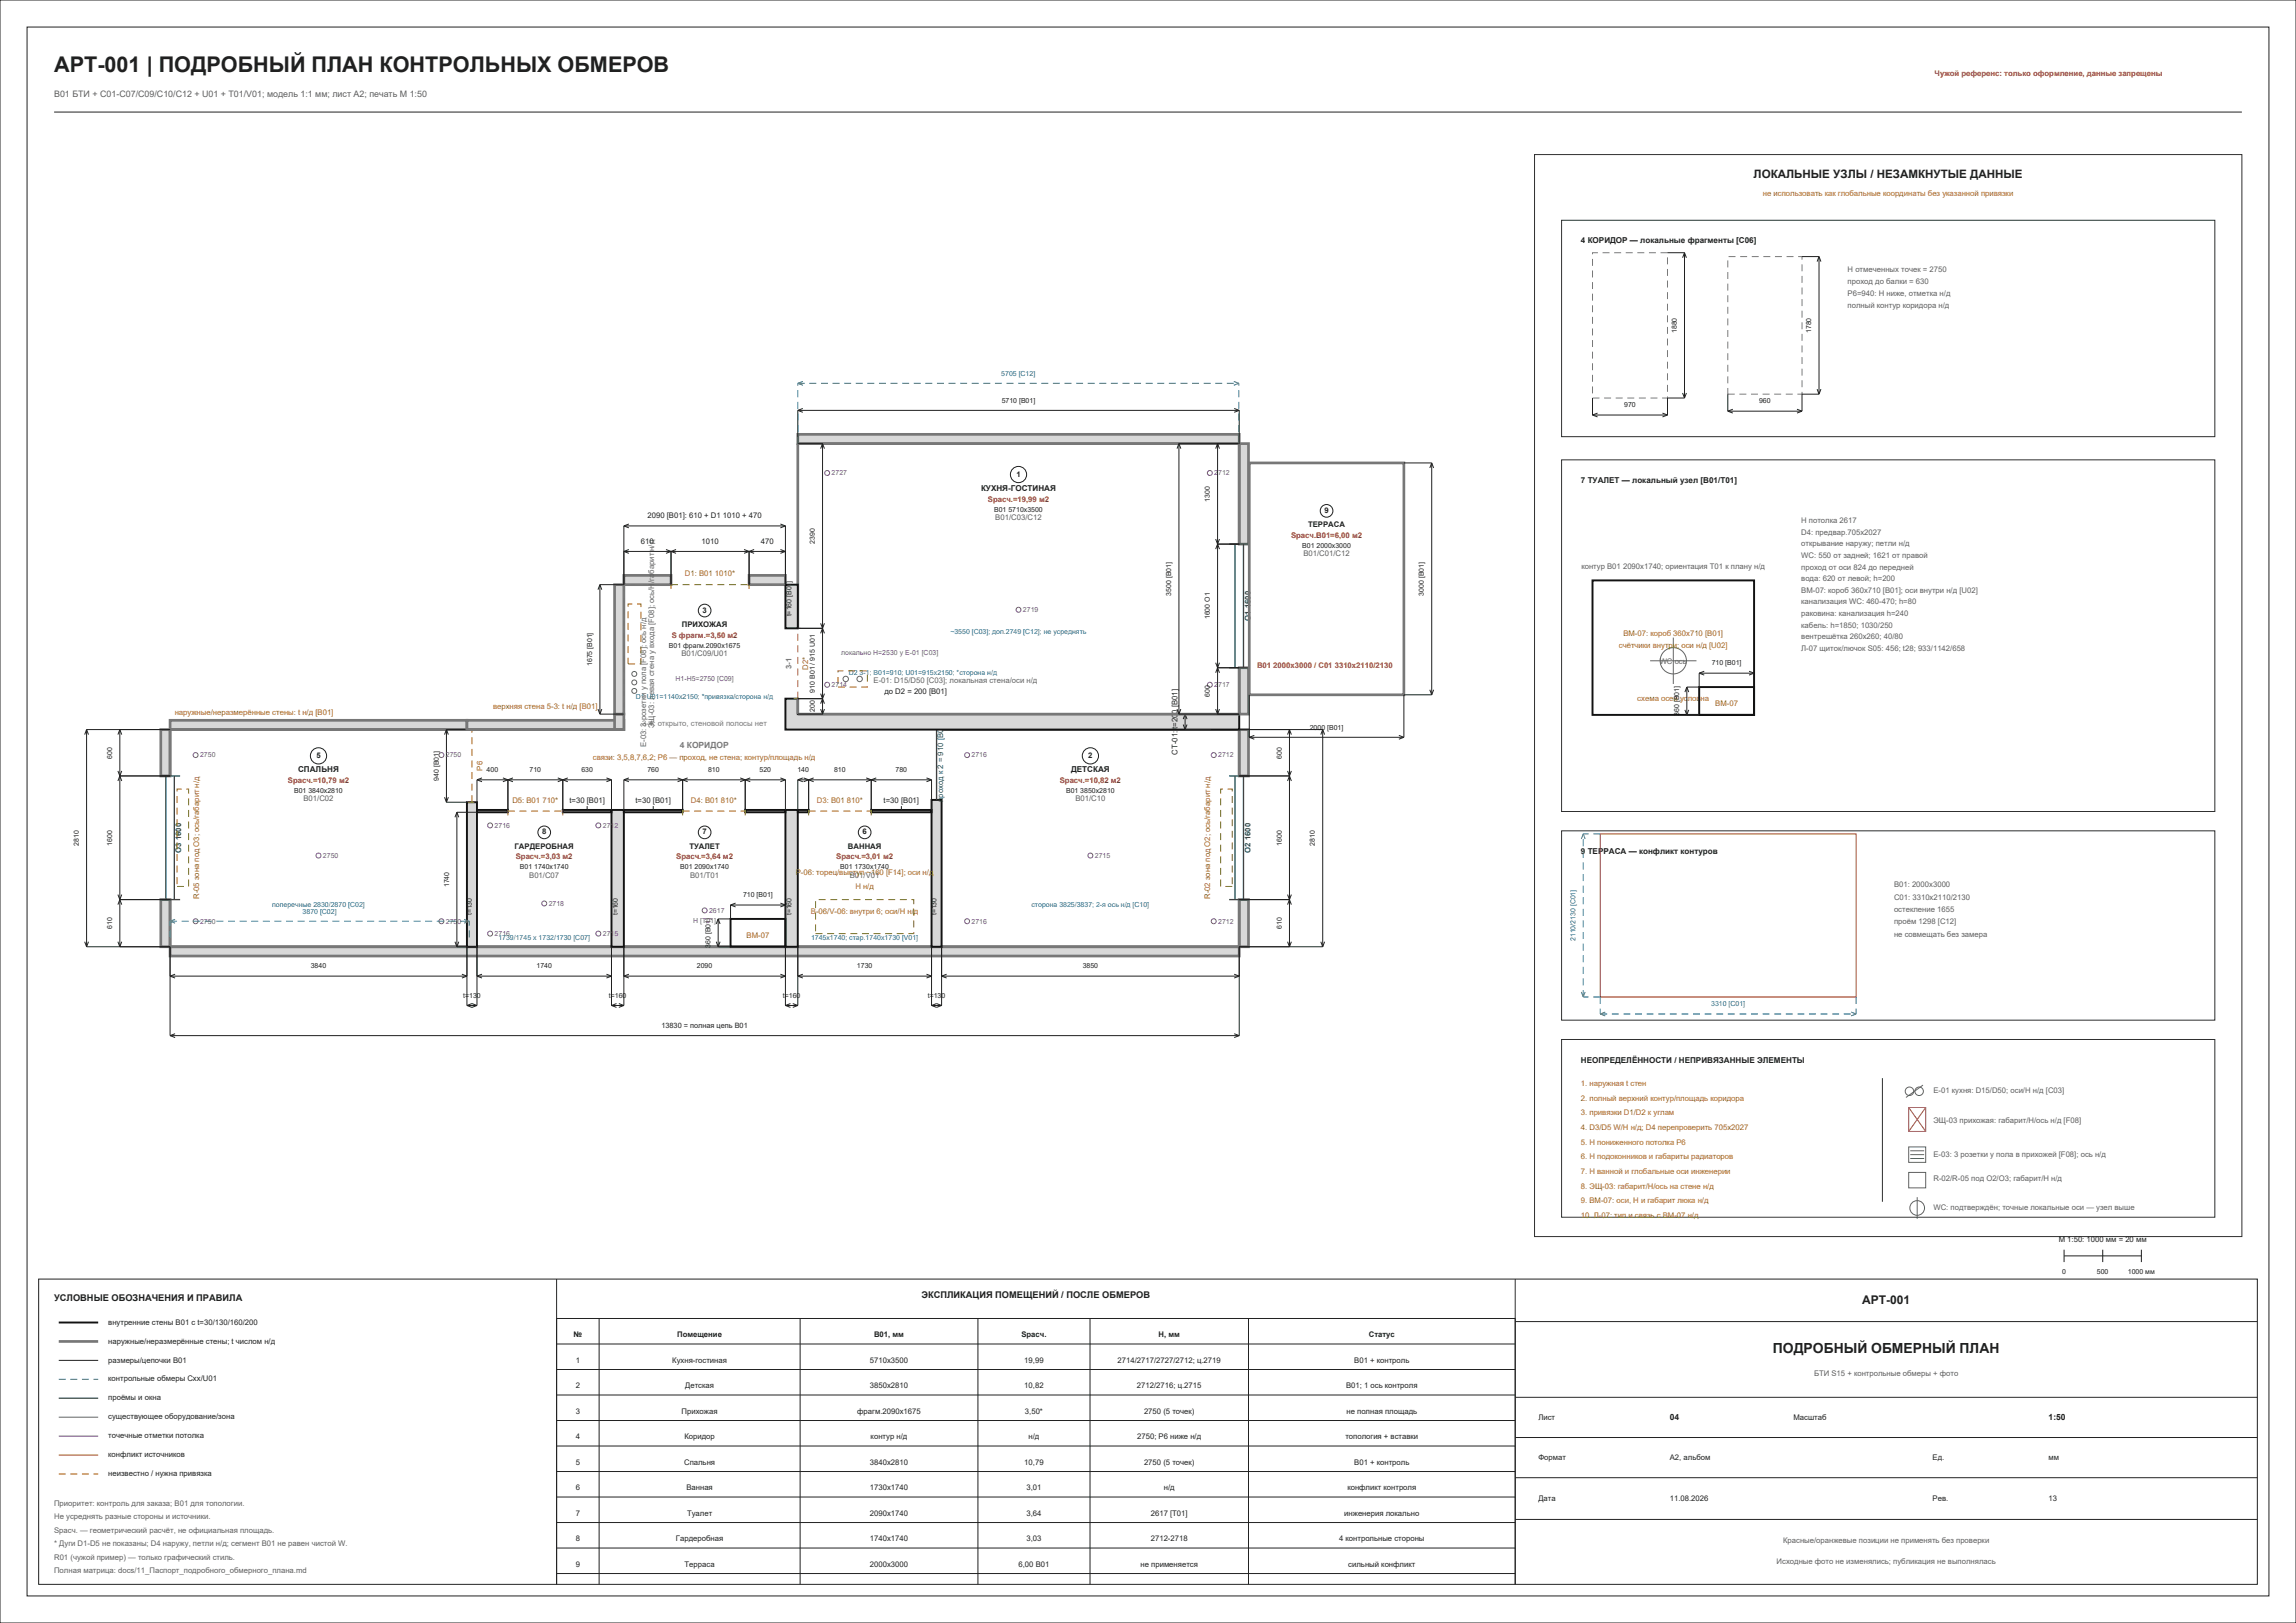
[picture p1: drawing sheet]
<svg xmlns="http://www.w3.org/2000/svg" width="594mm" height="420mm" viewBox="0 0 594 420" stroke-linecap="round" stroke-linejoin="round" font-family="sans-serif">
<defs><g id="words">
<text font-size="5.6" fill="#202020" x="14" y="18.6">APT-001 | ПОДРОБНЫЙ ПЛАН КОНТРОЛЬНЫХ ОБМЕРОВ</text>
<text font-size="3.6" fill="#202020" x="458.7" y="350">ПОДРОБНЫЙ ОБМЕРНЫЙ ПЛАН</text>
<text font-size="3.1" fill="#202020" x="481.8" y="337.4">APT-001</text>
<text font-size="3" fill="#202020" x="453.7" y="46">ЛОКАЛЬНЫЕ УЗЛЫ / НЕЗАМКНУТЫЕ ДАННЫЕ</text>
<g font-size="2.4" fill="#202020">
<text x="238.4" y="336">ЭКСПЛИКАЦИЯ ПОМЕЩЕНИЙ / ПОСЛЕ ОБМЕРОВ</text>
<text x="14" y="336.8">УСЛОВНЫЕ ОБОЗНАЧЕНИЯ И ПРАВИЛА</text>
</g>
<text font-size="2.3" fill="#5e5e5e" x="14" y="25">B01 БТИ + C01-C07/C09/C10/C12 + U01 + T01/V01; модель 1:1 мм; лист A2; печать М 1:50</text>
<text font-size="2.2" fill="#7a7a7a" x="175.9" y="193.6">4 КОРИДОР</text>
<g font-size="2.2" fill="#202020">
<text x="432" y="367.4">04</text>
<text x="530" y="367.4">1:50</text>
</g>
<g font-size="2.1" fill="#202020">
<text x="409" y="63">4 КОРИДОР — локальные фрагменты [C06]</text>
<text x="409" y="125">7 ТУАЛЕТ — локальный узел [B01/T01]</text>
<text x="253.8" y="127">КУХНЯ-ГОСТИНАЯ</text>
<text x="77.1" y="199.8">СПАЛЬНЯ</text>
<text x="277.1" y="199.8">ДЕТСКАЯ</text>
<text x="409" y="221">9 ТЕРРАСА — конфликт контуров</text>
<text x="409" y="275">НЕОПРЕДЕЛЁННОСТИ / НЕПРИВЯЗАННЫЕ ЭЛЕМЕНТЫ</text>
</g>
<g font-size="2" fill="#bf1e2e">
<text x="500.5" y="19.6">Чужой референс: только оформление, данные запрещены</text>
<text x="325.2" y="172.8">B01 2000x3000 / C01 3310x2110/2130</text>
</g>
<g font-size="2" fill="#aa6800">
<text x="456.1" y="50.6">не использовать как глобальные координаты без указанной привязки</text>
<text x="177.2" y="149.1">D1: B01 1010*</text>
<text x="418.8" y="167.6">счётчики внутри; оси н/д [U02]</text>
<text x="420" y="164.6">ВМ-07: короб 360x710 [B01]</text>
<text x="209.1" y="173.4" transform="rotate(-90 209.1 173.4)">D2*</text>
<text x="45.2" y="185">наружные/неразмерённые стены: t н/д [B01]</text>
<text x="127.6" y="183.6">верхняя стена 5-3: t н/д [B01]</text>
<text x="423.6" y="181.4">схема осей условна</text>
<text x="443.8" y="182.7">ВМ-07</text>
<text x="153.4" y="196.8">связи: 3,5,8,7,6,2; P6 — проход, не стена; контур/площадь н/д</text>
<text x="124.8" y="199.4" transform="rotate(-90 124.8 199.4)">P6</text>
<text x="132.6" y="207.7">D5: B01 710*</text>
<text x="178.8" y="207.7">D4: B01 810*</text>
<text x="211.4" y="207.7">D3: B01 810*</text>
<text x="205.9" y="226.4">P-06: торец/выступ ~160 [F14]; оси н/д</text>
<text x="51.5" y="232.7" transform="rotate(-90 51.5 232.7)">R-05 зона под O3; ось/габарит н/д</text>
<text x="221.3" y="230">H н/д</text>
<text x="313.1" y="232.7" transform="rotate(-90 313.1 232.7)">R-02 зона под O2; ось/габарит н/д</text>
<text x="209.8" y="236.4">B-06/V-06: внутри 6; оси/H н/д</text>
<text x="193.2" y="242.7">ВМ-07</text>
<text x="409" y="281">1. наружная t стен</text>
<text x="409" y="284.8">2. полный верхний контур/площадь коридора</text>
<text x="409" y="288.6">3. привязки D1/D2 к углам</text>
<text x="409" y="292.4">4. D3/D5 W/H н/д; D4 перепроверить 705x2027</text>
<text x="409" y="296.2">5. H пониженного потолка P6</text>
<text x="409" y="300">6. H подоконников и габариты радиаторов</text>
<text x="409" y="303.8">7. H ванной и глобальные оси инженерии</text>
<text x="409" y="307.6">8. ЭЩ-03: габарит/H/ось на стене н/д</text>
<text x="409" y="311.4">9. ВМ-07: оси, H и габарит люка н/д</text>
<text x="409" y="315.2">10. Л-07: тип и связь с ВМ-07 н/д</text>
</g>
<g font-size="2" fill="#5e5e5e">
<text x="478" y="70.4">H отмеченных точек = 2750</text>
<text x="478" y="73.5">проход до балки = 630</text>
<text x="478" y="76.6">P6=940: H ниже, отметка н/д</text>
<text x="478" y="79.7">полный контур коридора н/д</text>
<text x="257.5" y="134.6">B01/C03/C12</text>
<text x="466" y="135.4">H потолка 2617</text>
<text x="337.2" y="144">B01/C01/C12</text>
<text x="466" y="138.4">D4: предвар.705x2027</text>
<text x="466" y="141.4">открывание наружу; петли н/д</text>
<text x="409.1" y="147.2">контур B01 2090x1740; ориентация T01 к плану н/д</text>
<text x="466" y="144.4">WC: 550 от задней; 1621 от правой</text>
<text x="466" y="147.4">проход от оси 824 до передней</text>
<text x="466" y="150.4">вода: 620 от левой; h=200</text>
<text x="466" y="153.4">ВМ-07: короб 360x710 [B01]; оси внутри н/д [U02]</text>
<text x="466" y="156.4">канализация WC: 460-470; h=80</text>
<text x="466" y="159.4">раковина: канализация h=240</text>
<text x="466" y="162.4">кабель: h=1850; 1030/250</text>
<text x="466" y="165.4">вентрешётка 260x260; 40/80</text>
<text x="176.3" y="169.8">B01/C09/U01</text>
<text x="466" y="168.4">Л-07 щиток/лючок S05: 456; t28; 933/1142/658</text>
<text x="78.5" y="207.4">B01/C02</text>
<text x="278.2" y="207.4">B01/C10</text>
<text x="136.9" y="227.2">B01/C07</text>
<text x="178.5" y="227.2">B01/T01</text>
<text x="219.9" y="227.2">B01/V01</text>
<text x="490" y="229.6">B01: 2000x3000</text>
<text x="490" y="232.8">C01: 3310x2110/2130</text>
<text x="490" y="236">остекление 1655</text>
<text x="490" y="239.2">проём 1298 [C12]</text>
<text x="490" y="242.4">не совмещать без замера</text>
<text x="500.2" y="282.9">E-01 кухня: D15/D50; оси/H н/д [C03]</text>
<text x="500.2" y="290.6">ЭЩ-03 прихожая: габарит/H/ось н/д [F08]</text>
<text x="500.2" y="299.4">E-03: 3 розетки у пола в прихожей [F08]; ось н/д</text>
<text x="500.2" y="305.5">R-02/R-05 под O2/O3; габарит/H н/д</text>
<text x="500.2" y="313.1">WC: подтверждён; точные локальные оси — узел выше</text>
<text x="469.3" y="356">БТИ S15 + контрольные обмеры + фото</text>
<text x="14" y="389.6">Приоритет: контроль для заказа; B01 для топологии.</text>
<text x="14" y="393.1">Не усреднять разные стороны и источники.</text>
<text x="14" y="396.6">Sрасч. — геометрический расчёт, не официальная площадь.</text>
<text x="14" y="400.1">* Дуги D1-D5 не показаны; D4 наружу, петли н/д; сегмент B01 не равен чистой W.</text>
<text x="461.3" y="399.4">Красные/оранжевые позиции не применять без проверки</text>
<text x="14" y="403.6">R01 (чужой пример) — только графический стиль.</text>
<text x="14" y="407.1">Полная матрица: docs/11_Паспорт_подробного_обмерного_плана.md</text>
<text x="459.6" y="404.8">Исходные фото не изменялись; публикация не выполнялась</text>
</g>
<g font-size="2" fill="#202020">
<text x="262.9" y="123.4">1</text>
<text x="167.5" y="134.1">2090 [B01]: 610 + D1 1010 + 470</text>
<text x="338.4" y="136.4">ТЕРРАСА</text>
<text x="342.6" y="132.7">9</text>
<text x="165.8" y="140.7">610</text>
<text x="181.5" y="140.7">1010</text>
<text x="196.8" y="140.7">470</text>
<text x="181.7" y="158.5">3</text>
<text x="176.4" y="162.2">ПРИХОЖАЯ</text>
<text x="228.8" y="179.6">до D2 = 200 [B01]</text>
<text x="81.8" y="196.2">5</text>
<text x="281.5" y="196.2">2</text>
<text x="304.6" y="195.3" transform="rotate(-90 304.6 195.3)">СТ-01: t=200 [B01]</text>
<text x="147.3" y="207.8">t=30 [B01]</text>
<text x="164.4" y="207.8">t=30 [B01]</text>
<text x="228.6" y="207.8">t=30 [B01]</text>
<text x="140.2" y="215.9">8</text>
<text x="181.7" y="215.9">7</text>
<text x="223.1" y="215.9">6</text>
<text x="133.1" y="219.6">ГАРДЕРОБНАЯ</text>
<text x="178.4" y="219.6">ТУАЛЕТ</text>
<text x="219.4" y="219.6">ВАННАЯ</text>
<text x="532.6" y="321.4">М 1:50: 1000 мм = 20 мм</text>
<text x="28" y="342.8">внутренние стены B01 с t=30/130/160/200</text>
<text x="28" y="347.7">наружные/неразмерённые стены; t числом н/д</text>
<text x="148.4" y="346.1">№</text>
<text x="175.2" y="346.1">Помещение</text>
<text x="226.1" y="346.1">B01, мм</text>
<text x="264.3" y="346.1">Sрасч.</text>
<text x="299.7" y="346.1">H, мм</text>
<text x="354.1" y="346.1">Статус</text>
<text x="28" y="352.6">размеры/цепочки B01</text>
<text x="148.9" y="352.6">1</text>
<text x="173.9" y="352.6">Кухня-гостиная</text>
<text x="225.1" y="352.6">5710x3500</text>
<text x="265" y="352.6">19,99</text>
<text x="289.1" y="352.6">2714/2717/2727/2712; ц.2719</text>
<text x="350.4" y="352.6">B01 + контроль</text>
<text x="28" y="357.5">контрольные обмеры Cxx/U01</text>
<text x="148.9" y="359.2">2</text>
<text x="177.3" y="359.2">Детская</text>
<text x="225.1" y="359.2">3850x2810</text>
<text x="265" y="359.2">10,82</text>
<text x="294.1" y="359.2">2712/2716; ц.2715</text>
<text x="348.2" y="359.2">B01; 1 ось контроля</text>
<text x="28" y="362.4">проёмы и окна</text>
<text x="148.9" y="365.8">3</text>
<text x="176.3" y="365.8">Прихожая</text>
<text x="221.8" y="365.8">фрагм.2090x1675</text>
<text x="265.2" y="365.8">3,50*</text>
<text x="296" y="365.8">2750 (5 точек)</text>
<text x="348.3" y="365.8">не полная площадь</text>
<text x="28" y="367.3">существующее оборудование/зона</text>
<text x="398" y="367.4">Лист</text>
<text x="464" y="367.4">Масштаб</text>
<text x="28" y="372.2">точечные отметки потолка</text>
<text x="28" y="377.1">конфликт источников</text>
<text x="148.9" y="372.4">4</text>
<text x="177.1" y="372.4">Коридор</text>
<text x="225.2" y="372.4">контур н/д</text>
<text x="266.1" y="372.4">н/д</text>
<text x="294.2" y="372.4">2750; P6 ниже н/д</text>
<text x="348.1" y="372.4">топология + вставки</text>
<text x="398" y="377.8">Формат</text>
<text x="432" y="377.8">A2, альбом</text>
<text x="500" y="377.8">Ед.</text>
<text x="530" y="377.8">мм</text>
<text x="28" y="382">неизвестно / нужна привязка</text>
<text x="148.9" y="379">5</text>
<text x="177" y="379">Спальня</text>
<text x="225.1" y="379">3840x2810</text>
<text x="265" y="379">10,79</text>
<text x="296" y="379">2750 (5 точек)</text>
<text x="350.4" y="379">B01 + контроль</text>
<text x="148.9" y="385.6">6</text>
<text x="177.6" y="385.6">Ванная</text>
<text x="225.1" y="385.6">1730x1740</text>
<text x="265.6" y="385.6">3,01</text>
<text x="301.1" y="385.6">н/д</text>
<text x="348.6" y="385.6">конфликт контроля</text>
<text x="398" y="388.4">Дата</text>
<text x="432" y="388.4">11.08.2026</text>
<text x="500" y="388.4">Рев.</text>
<text x="530" y="388.4">13</text>
<text x="148.9" y="392.2">7</text>
<text x="177.7" y="392.2">Туалет</text>
<text x="225.1" y="392.2">2090x1740</text>
<text x="265.6" y="392.2">3,64</text>
<text x="297.7" y="392.2">2617 [T01]</text>
<text x="347.8" y="392.2">инженерия локально</text>
<text x="148.9" y="398.8">8</text>
<text x="174.9" y="398.8">Гардеробная</text>
<text x="225.1" y="398.8">1740x1740</text>
<text x="265.6" y="398.8">3,03</text>
<text x="297.7" y="398.8">2712-2718</text>
<text x="346.4" y="398.8">4 контрольные стороны</text>
<text x="148.9" y="405.4">9</text>
<text x="177.1" y="405.4">Терраса</text>
<text x="225.1" y="405.4">2000x3000</text>
<text x="263.5" y="405.4">6,00 B01</text>
<text x="295.1" y="405.4">не применяется</text>
<text x="348.8" y="405.4">сильный конфликт</text>
</g>
<g font-size="2" fill="#b01d28">
<text x="255.6" y="129.8">Sрасч.=19,99 м2</text>
<text x="334" y="139.2">Sрасч.B01=6,00 м2</text>
<text x="173.8" y="165">S фрагм.=3,50 м2</text>
<text x="74.5" y="202.6">Sрасч.=10,79 м2</text>
<text x="274.2" y="202.6">Sрасч.=10,82 м2</text>
<text x="133.4" y="222.4">Sрасч.=3,03 м2</text>
<text x="174.9" y="222.4">Sрасч.=3,64 м2</text>
<text x="216.3" y="222.4">Sрасч.=3,01 м2</text>
</g>
<g font-size="2" fill="#176c45">
<text x="323.5" y="160.6" transform="rotate(-90 323.5 160.6)">O1 1600</text>
<text x="244" y="207.5" transform="rotate(-90 244 207.5)">проход к 2 = 910 [B01]</text>
<text x="46.9" y="220.6" transform="rotate(-90 46.9 220.6)">O3 1600</text>
<text x="323.5" y="220.6" transform="rotate(-90 323.5 220.6)">O2 1600</text>
</g>
<g font-size="2" fill="#7a7a7a">
<text x="204.8" y="173.1" transform="rotate(-90 204.8 173.1)">3-1</text>
<text x="166.2" y="187.8">3-4: открыто, стеновой полосы нет</text>
</g>
<g font-size="2" fill="#587a57">
<text x="429.4" y="171.9">WC ось</text>
<text x="226" y="176.7">E-01: D15/D50 [C03]; локальная стена/оси н/д</text>
<text x="169.2" y="188.4" transform="rotate(-90 169.2 188.4)">ЭЩ-03: левая стена у входа [F08]; ось/H/габарит н/д</text>
<text x="167.2" y="193.4" transform="rotate(-90 167.2 193.4)">E-03: 3 розетки у пола [F08]; ось н/д</text>
</g>
<text font-size="1.9" fill="#202020" x="171.1" y="266">13830 = полная цепь B01</text>
<g font-size="1.8" fill="#202020">
<text x="433.8" y="86.2" transform="rotate(-90 433.8 86.2)">1880</text>
<text x="468.6" y="86.2" transform="rotate(-90 468.6 86.2)">1780</text>
<text x="259.1" y="104.2">5710 [B01]</text>
<text x="420.2" y="105.4">970</text>
<text x="455.1" y="104.4">960</text>
<text x="313" y="129.8" transform="rotate(-90 313 129.8)">1300</text>
<text x="257.2" y="132.4">B01 5710x3500</text>
<text x="210.8" y="140.7" transform="rotate(-90 210.8 140.7)">2390</text>
<text x="336.9" y="141.8">B01 2000x3000</text>
<text x="303" y="154.2" transform="rotate(-90 303 154.2)">3500 [B01]</text>
<text x="368.4" y="154.2" transform="rotate(-90 368.4 154.2)">3000 [B01]</text>
<text x="204.8" y="159.5" transform="rotate(-90 204.8 159.5)">t=160 [B01]</text>
<text x="313" y="160.3" transform="rotate(-90 313 160.3)">1600 O1</text>
<text x="173.1" y="167.6">B01 фрагм.2090x1675</text>
<text x="153.2" y="172.4" transform="rotate(-90 153.2 172.4)">1675 [B01]</text>
<text x="442.8" y="172.2">710 [B01]</text>
<text x="210.8" y="179.2" transform="rotate(-90 210.8 179.2)">910 B01 / 915 U01</text>
<text x="210.8" y="184.3" transform="rotate(-90 210.8 184.3)">200</text>
<text x="313" y="180.3" transform="rotate(-90 313 180.3)">600</text>
<text x="434.4" y="185.3" transform="rotate(-90 434.4 185.3)">360 [B01]</text>
<text x="338.8" y="188.8">2000 [B01]</text>
<text x="29" y="196.3" transform="rotate(-90 29 196.3)">600</text>
<text x="331.6" y="196.3" transform="rotate(-90 331.6 196.3)">600</text>
<text x="113.5" y="202.1" transform="rotate(-90 113.5 202.1)">940 [B01]</text>
<text x="125.9" y="199.8">400</text>
<text x="137" y="199.8">710</text>
<text x="150.4" y="199.8">630</text>
<text x="167.5" y="199.8">760</text>
<text x="183.2" y="199.8">810</text>
<text x="196.5" y="199.8">520</text>
<text x="206.3" y="199.8">140</text>
<text x="215.8" y="199.8">810</text>
<text x="231.7" y="199.8">780</text>
<text x="76.1" y="205.2">B01 3840x2810</text>
<text x="275.8" y="205.2">B01 3850x2810</text>
<text x="20.4" y="218.9" transform="rotate(-90 20.4 218.9)">2810</text>
<text x="29" y="218.8" transform="rotate(-90 29 218.8)">1600</text>
<text x="331.6" y="218.8" transform="rotate(-90 331.6 218.8)">1600</text>
<text x="340.2" y="218.9" transform="rotate(-90 340.2 218.9)">2810</text>
<text x="134.5" y="225">B01 1740x1740</text>
<text x="176" y="225">B01 2090x1740</text>
<text x="217.4" y="225">B01 1730x1740</text>
<text x="116.2" y="229.6" transform="rotate(-90 116.2 229.6)">1740</text>
<text x="192.2" y="232.2">710 [B01]</text>
<text x="122.1" y="236.9" transform="rotate(-90 122.1 236.9)">t=130</text>
<text x="159.8" y="236.9" transform="rotate(-90 159.8 236.9)">t=160</text>
<text x="204.8" y="236.9" transform="rotate(-90 204.8 236.9)">t=160</text>
<text x="242.3" y="236.9" transform="rotate(-90 242.3 236.9)">t=130</text>
<text x="29" y="240.4" transform="rotate(-90 29 240.4)">610</text>
<text x="183.8" y="245.3" transform="rotate(-90 183.8 245.3)">360 [B01]</text>
<text x="331.6" y="240.4" transform="rotate(-90 331.6 240.4)">610</text>
<text x="80.4" y="250.6">3840</text>
<text x="138.8" y="250.6">1740</text>
<text x="180.3" y="250.6">2090</text>
<text x="221.7" y="250.6">1730</text>
<text x="280.1" y="250.6">3850</text>
<text x="119.8" y="258.2">t=130</text>
<text x="157.5" y="258.2">t=160</text>
<text x="202.5" y="258.2">t=160</text>
<text x="240" y="258.2">t=130</text>
<text x="533.5" y="329.6">0</text>
<text x="542.5" y="329.6">500</text>
<text x="550.5" y="329.6">1000 мм</text>
</g>
<g font-size="1.8" fill="#1668a9">
<text x="259" y="97.2">5705 [C12]</text>
<text x="245.9" y="164">~3550 [C03]; доп.2749 [C12]; не усреднять</text>
<text x="219.6" y="174.8">D2 3-1; B01=910; U01=915x2150; *сторона н/д</text>
<text x="164.5" y="181">D1 U01=1140x2150; *привязка/сторона н/д</text>
<text x="70.4" y="234.6">поперечные 2830/2870 [C02]</text>
<text x="78.3" y="236.4">3870 [C02]</text>
<text x="266.9" y="234.6">сторона 3825/3837; 2-я ось н/д [C10]</text>
<text x="128.9" y="243.2">1739/1745 x 1732/1730 [C07]</text>
<text x="209.8" y="243.2">1745x1740; стар.1740x1730 [V01]</text>
<text x="407.6" y="243.6" transform="rotate(-90 407.6 243.6)">2110/2130 [C01]</text>
<text x="442.7" y="260.4">3310 [C01]</text>
</g>
<g font-size="1.8" fill="#72428e">
<text x="215.2" y="123">2727</text>
<text x="314.2" y="123">2712</text>
<text x="264.7" y="158.4">2719</text>
<text x="217.6" y="169.6">локально H=2530 у E-01 [C03]</text>
<text x="174.8" y="176.2">H1-H5=2750 [C09]</text>
<text x="215.2" y="177.8">2714</text>
<text x="314.2" y="177.8">2717</text>
<text x="51.8" y="196">2750</text>
<text x="115.4" y="196">2750</text>
<text x="251.4" y="196">2716</text>
<text x="315.2" y="196">2712</text>
<text x="128" y="214.2">2716</text>
<text x="156" y="214.2">2712</text>
<text x="83.6" y="222">2750</text>
<text x="283.3" y="222">2715</text>
<text x="51.8" y="239">2750</text>
<text x="115.4" y="239">2750</text>
<text x="142" y="234.4">2718</text>
<text x="179.3" y="238.8">H [T01]</text>
<text x="183.5" y="236.2">2617</text>
<text x="251.4" y="239">2716</text>
<text x="315.2" y="239">2712</text>
<text x="128" y="242.2">2716</text>
<text x="156" y="242.2">2715</text>
</g>
</g></defs>
<path d="M0 0h594v420h-594zM7 7h580v406h-580zM14 29h566" fill="none" stroke="#222" stroke-width=".26"/>
<path d="M44 245h276.6v2.4h-276.6z" fill-rule="evenodd" fill="#d8d8d8"/>
<path d="M44 245h276.6v2.4h-276.6z" fill="none" stroke="#777" stroke-width=".7" stroke-linecap="butt"/>
<path d="M41.6 232.8h2.4v12.2h-2.4z" fill-rule="evenodd" fill="#d8d8d8"/>
<path d="M41.6 232.8h2.4v12.2h-2.4z" fill="none" stroke="#777" stroke-width=".7" stroke-linecap="butt"/>
<path d="M41.6 188.8h2.4v12h-2.4z" fill-rule="evenodd" fill="#d8d8d8"/>
<path d="M41.6 188.8h2.4v12h-2.4z" fill="none" stroke="#777" stroke-width=".7" stroke-linecap="butt"/>
<path d="M320.6 232.8h2.4v12.2h-2.4z" fill-rule="evenodd" fill="#d8d8d8"/>
<path d="M320.6 232.8h2.4v12.2h-2.4z" fill="none" stroke="#777" stroke-width=".7" stroke-linecap="butt"/>
<path d="M320.6 188.8h2.4v12h-2.4z" fill-rule="evenodd" fill="#d8d8d8"/>
<path d="M320.6 188.8h2.4v12h-2.4z" fill="none" stroke="#777" stroke-width=".7" stroke-linecap="butt"/>
<path d="M44 186.4h76.8v2.4h-76.8z" fill-rule="evenodd" fill="#d8d8d8"/>
<path d="M44 186.4h76.8v2.4h-76.8zM120.8 188.8h-76.8v12M243.6 188.8h77v12M44 232.8v12.2h276.6v-12.2" fill="none" stroke="#777" stroke-width=".7" stroke-linecap="butt"/>
<path d="M120.8 207.6h2.6v37.4h-2.6z" fill-rule="evenodd" fill="#d8d8d8"/>
<path d="M120.8 207.6h2.6v37.4h-2.6z" fill="none" stroke="#111" stroke-width=".5"/>
<path d="M158.2 209.6h3.2v35.4h-3.2z" fill-rule="evenodd" fill="#d8d8d8"/>
<path d="M158.2 209.6h3.2v35.4h-3.2z" fill="none" stroke="#111" stroke-width=".5"/>
<path d="M203.2 209.6h3.2v35.4h-3.2z" fill-rule="evenodd" fill="#d8d8d8"/>
<path d="M203.2 209.6h3.2v35.4h-3.2z" fill="none" stroke="#111" stroke-width=".5"/>
<path d="M241 207h2.6v38h-2.6z" fill-rule="evenodd" fill="#d8d8d8"/>
<path d="M241 207h2.6v38h-2.6z" fill="none" stroke="#111" stroke-width=".5"/>
<path d="M123.4 209.6h8v.6h-8z" fill-rule="evenodd" fill="#d8d8d8"/>
<path d="M123.4 209.6h8v.6h-8z" fill="none" stroke="#111" stroke-width=".5"/>
<path d="M145.6 209.6h12.6v.6h-12.6z" fill-rule="evenodd" fill="#d8d8d8"/>
<path d="M145.6 209.6h12.6v.6h-12.6z" fill="none" stroke="#111" stroke-width=".5"/>
<path d="M161.4 209.6h15.2v.6h-15.2z" fill-rule="evenodd" fill="#d8d8d8"/>
<path d="M161.4 209.6h15.2v.6h-15.2z" fill="none" stroke="#111" stroke-width=".5"/>
<path d="M192.8 209.6h10.4v.6h-10.4z" fill-rule="evenodd" fill="#d8d8d8"/>
<path d="M192.8 209.6h10.4v.6h-10.4z" fill="none" stroke="#111" stroke-width=".5"/>
<path d="M206.4 209.6h2.8v.6h-2.8z" fill-rule="evenodd" fill="#d8d8d8"/>
<path d="M206.4 209.6h2.8v.6h-2.8z" fill="none" stroke="#111" stroke-width=".5"/>
<path d="M225.4 209.6h15.6v.6h-15.6z" fill-rule="evenodd" fill="#d8d8d8"/>
<path d="M225.4 209.6h15.6v.6h-15.6zM189 237.8h14.2v7.2h-14.2z" fill="none" stroke="#111" stroke-width=".5"/>
<g fill="none" stroke="#202020" stroke-width=".26">
<path d="M115.5 188.8h5.3M115.5 188.8v18.8M115.5 188.8l.5 1.3M115.5 188.8l-.5 1.3M115 206.3l.5 1.3M115.5 207.6h5.3M116 206.3l-.5 1.3M151.9 208.6v1M169 208.6v1M233.2 208.6v1M185.8 237.8v7.2M185.8 237.8l.5 1.3"/>
<path d="M185.8 237.8l-.5 1.3M189 234.2v3.6h-3.2M189 234.2h14.2M189 234.2l1.3 .5M190.3 233.7l-1.3 .5M201.9 233.7l1.3 .5M203.2 234.2v3.6M203.2 234.2l-1.3 .5M185.3 243.7l.5 1.3M185.8 245h3.2M186.3 243.7l-.5 1.3"/>
</g>
<path d="M121 188.8h2.2M121 207.6h2.2M122.1 207.6v-18.8M131.4 209.9h14.2M131.4 211v-2.2M145.6 211v-2.2M176.6 209.9h16.2M176.6 211v-2.2M192.8 211v-2.2M209.2 209.9h16.2M209.2 211v-2.2M225.4 211v-2.2" fill="none" stroke="#aa6800" stroke-width=".26" stroke-dasharray="1.8 1.2" stroke-linecap="butt"/>
<path d="M242.3 188.8v18.2" fill="none" stroke="#176c45" stroke-width=".35"/>
<path d="M120.8 186.4h40.6v2.4h-40.6z" fill-rule="evenodd" fill="#d8d8d8"/>
<path d="M120.8 186.4h40.6v2.4h-40.6z" fill="none" stroke="#777" stroke-width=".7" stroke-linecap="butt"/>
<path d="M159 184.8h2.4v4h-2.4z" fill-rule="evenodd" fill="#d8d8d8"/>
<path d="M120.8 188.8h40.6M159 184.8h2.4v4h-2.4z" fill="none" stroke="#777" stroke-width=".7" stroke-linecap="butt"/>
<path d="M203.2 180.8h3.2v4h114.2v4h-117.4z" fill-rule="evenodd" fill="#d8d8d8" stroke="#d8d8d8" stroke-width=".26"/>
<path d="M203.2 180.8h3.2v4h114.2v4h-117.4z" fill="none" stroke="#111" stroke-width=".5"/>
<path d="M306.1 187.5l.5 1.3M306.6 188.8h6.8M306.6 184.8h6.8M306.6 184.8v4M306.6 184.8l.5 1.3M306.6 184.8l-.5 1.3M307.1 187.5l-.5 1.3" fill="none" stroke="#202020" stroke-width=".26"/>
<path d="M206.4 112.4h114.2v2.4h-114.2z" fill-rule="evenodd" fill="#d8d8d8"/>
<path d="M206.4 112.4h114.2v2.4h-114.2z" fill="none" stroke="#777" stroke-width=".7" stroke-linecap="butt"/>
<path d="M320.6 172.8h2.4v12h-2.4z" fill-rule="evenodd" fill="#d8d8d8"/>
<path d="M320.6 172.8h2.4v12h-2.4z" fill="none" stroke="#777" stroke-width=".7" stroke-linecap="butt"/>
<path d="M320.6 114.8h2.4v26h-2.4z" fill-rule="evenodd" fill="#d8d8d8"/>
<path d="M320.6 114.8h2.4v26h-2.4z" fill="none" stroke="#777" stroke-width=".7" stroke-linecap="butt"/>
<path d="M159 151.3h2.4v33.5h-2.4z" fill-rule="evenodd" fill="#d8d8d8"/>
<path d="M159 151.3h2.4v33.5h-2.4z" fill="none" stroke="#777" stroke-width=".7" stroke-linecap="butt"/>
<path d="M161.4 148.9h12.2v2.4h-12.2z" fill-rule="evenodd" fill="#d8d8d8"/>
<path d="M161.4 148.9h12.2v2.4h-12.2z" fill="none" stroke="#777" stroke-width=".7" stroke-linecap="butt"/>
<path d="M193.8 148.9h9.4v2.4h-9.4z" fill-rule="evenodd" fill="#d8d8d8"/>
<path d="M323.2 119.8h40v60h-40zM193.8 148.9h9.4v2.4h-9.4zM320.6 140.8v-26h-114.2v47.8M320.6 172.8v12h-114.2v-4" fill="none" stroke="#777" stroke-width=".7" stroke-linecap="butt"/>
<path d="M205.3 162.6h2.2M205.3 180.8h2.2M206.4 180.8v-18.2" fill="none" stroke="#aa6800" stroke-width=".26" stroke-dasharray="1.8 1.2" stroke-linecap="butt"/>
<path d="M318 140.8h5.2M319.5 140.8v32M321.7 140.8v32M318 172.8h5.2" fill="none" stroke="#176c45" stroke-width=".35"/>
<path d="M161.4 184.8v-33.5" fill="none" stroke="#7a7a7a" stroke-width=".26" stroke-dasharray="1.8 1.2" stroke-linecap="butt"/>
<path d="M203.2 151.3h3.2v11.3h-3.2z" fill-rule="evenodd" fill="#d8d8d8"/>
<path d="M203.2 151.3h3.2v11.3h-3.2zM412 150.2h41.8v34.8h-41.8zM439.6 177.8h14.2v7.2h-14.2zM15.2 342.2h10.2" fill="none" stroke="#111" stroke-width=".5"/>
<path d="M412 65.4h19.4v37.6h-19.4zM447 66.4h19.2v35.6h-19.2zM161.4 151.3h12.2M193.8 151.3h9.4" fill="none" stroke="#7a7a7a" stroke-width=".26" stroke-dasharray="1.8 1.2" stroke-linecap="butt"/>
<path d="M162.5 156.3h3.3v15.5h-3.3zM173.6 151.3h20.2M173.6 152.4v-2.2M193.8 152.4v-2.2M216.8 173.6h7.6v4.2h-7.6zM45.8 204.2h3v25.2h-3zM315.8 204.2h3v25.2h-3zM211 232.8h25.4v8.8h-25.4zM15.2 381.4h10.2" fill="none" stroke="#aa6800" stroke-width=".26" stroke-dasharray="1.8 1.2" stroke-linecap="butt"/>
<g fill="none" stroke="#587a57" stroke-width=".26">
<path d="M426.9 171h12M432.9 165v12M493.8 296.8h4.4v4h-4.4zM494.2 299.8h3.6M494.2 298.8h3.6M494.2 297.8h3.6M497.5 280.8l-4.4 3.2M493.8 303.4h4.4v4h-4.4zM496 309.8v5.6M15.2 366.7h10.2"/>
<circle cx="164.1" cy="178.8" r=".64"/>
<circle cx="164.1" cy="176.6" r=".64"/>
<circle cx="164.1" cy="174.4" r=".64"/>
<circle cx="218.8" cy="175.7" r=".7"/>
<circle cx="222.4" cy="175.7" r=".7"/>
<circle cx="432.9" cy="171" r="3.4"/>
<circle cx="494" cy="282.4" r="1.1"/>
<circle cx="496.5" cy="282.4" r="1.1"/>
<circle cx="496" cy="312.6" r="1.9"/>
</g>
<path d="M41.4 200.8h5.2M42.9 200.8v32M45.1 200.8v32M318 200.8h5.2M319.5 200.8v32M321.7 200.8v32M41.4 232.8h5.2M318 232.8h5.2M15.2 361.8h10.2" fill="none" stroke="#176c45" stroke-width=".35"/>
<g fill="none" stroke="#202020" stroke-width=".26">
<path d="M431.4 65.4h4.4M435.8 65.4v37.6M435.8 65.4l.5 1.3M435.8 65.4l-.5 1.3M466.2 66.4h4.4M470.6 66.4v35.6M470.6 66.4l.5 1.3M470.6 66.4l-.5 1.3M206.4 106.2v8.6h6.4M206.4 106.2h114.2M206.4 106.2l1.3 .5M207.7 105.7l-1.3 .5"/>
<path d="M212.8 114.8v70M212.8 114.8l.5 1.3M212.8 114.8l-.5 1.3M305 114.8v70M305 114.8l.5 1.3M305 114.8l-.5 1.3M315 114.8v70M315 114.8l.5 1.3M315 114.8l-.5 1.3M319.3 105.7l1.3 .5M320.6 106.2v8.6h-15.6M320.6 106.2l-1.3 .5"/>
<path d="M363.2 119.8h7.2M370.4 119.8v60M370.4 119.8l.5 1.3M370.4 119.8l-.5 1.3M412 103v4.4M412 107.4h19.4M412 107.4l1.3 .5M413.3 106.9l-1.3 .5M430.1 106.9l1.3 .5M431.4 107.4l-1.3 .5M435.3 101.7l.5 1.3M435.8 103h-4.4v4.4"/>
<path d="M436.3 101.7l-.5 1.3M447 102v4.4M447 106.4h19.2M447 106.4l1.3 .5M448.3 105.9l-1.3 .5M464.9 105.9l1.3 .5M466.2 106.4l-1.3 .5M470.1 100.7l.5 1.3M470.6 102h-4.4v4.4M471.1 100.7l-.5 1.3M161.4 136.1v15.2h-6.2M161.4 136.1h41.8"/>
<path d="M161.4 136.1l1.3 .5M162.7 135.6l-1.3 .5M201.9 135.6l1.3 .5M203.2 136.1v15.2M203.2 136.1l-1.3 .5M314.5 139.5l1 2.6M315.5 139.5l-1 2.6M155.2 151.3v33.5M155.2 151.3l.5 1.3M155.2 151.3l-.5 1.3M161.4 142.7h41.8M161.4 142.7l1.3 .5"/>
<path d="M162.7 142.2l-1.3 .5M172.3 142.2l2.6 1M173.6 142.7v8.6M174.9 142.2l-2.6 1M192.5 142.2l2.6 1M193.8 142.7v8.6M195.1 142.2l-2.6 1M201.9 142.2l1.3 .5M203.2 142.7l-1.3 .5M315 140.8h5.6M206.4 162.6h6.4M212.3 179.5l1 2.6"/>
<path d="M212.3 161.3l1 2.6M213.3 179.5l-1 2.6M213.3 161.3l-1 2.6M314.5 171.5l1 2.6M315 172.8h5.6M315.5 171.5l-1 2.6M323.2 179.8v11M369.9 178.5l.5 1.3M370.4 179.8h-7.2v11M370.9 178.5l-.5 1.3M436.4 177.8v7.2M436.4 177.8l.5 1.3"/>
<path d="M436.4 177.8l-.5 1.3M439.6 174.2v3.6h-3.2M439.6 174.2h14.2M439.6 174.2l1.3 .5M440.9 173.7l-1.3 .5M452.5 173.7l1.3 .5M453.8 174.2v3.6M453.8 174.2l-1.3 .5M22.4 188.8h21.6M22.4 188.8v56.2M22.4 188.8l.5 1.3M22.4 188.8l-.5 1.3"/>
<path d="M30.5 199.5l1 2.6M31 188.8v56.2M31 188.8l.5 1.3M31 188.8l-.5 1.3M31.5 199.5l-1 2.6M154.7 183.5l.5 1.3M155.2 184.8h6.2M155.7 183.5l-.5 1.3M206.4 184.8h6.4M206.4 180.8h6.4M212.3 183.5l.5 1.3M213.3 183.5l-.5 1.3"/>
<path d="M304.5 183.5l.5 1.3M305 184.8h15.6M305.5 183.5l-.5 1.3M314.5 183.5l.5 1.3M315.5 183.5l-.5 1.3M320.6 188.8h21.6M323.2 190.8h40M323.2 190.8l1.3 .5M324.5 190.3l-1.3 .5M333.1 199.5l1 2.6M333.6 188.8v56.2M333.6 188.8l.5 1.3"/>
<path d="M333.6 188.8l-.5 1.3M334.1 199.5l-1 2.6M342.2 188.8v56.2M342.2 188.8l.5 1.3M342.2 188.8l-.5 1.3M361.9 190.3l1.3 .5M363.2 190.8l-1.3 .5M435.9 183.7l.5 1.3M436.4 185h3.2M436.9 183.7l-.5 1.3M31 200.8h13M118.2 210.2h5.2"/>
<path d="M118.2 210.2v34.8M118.2 210.2l.5 1.3M118.2 210.2l-.5 1.3M123.4 201.8v7.8M123.4 201.8h34.8M123.4 201.8l1.3 .5M124.7 201.3l-1.3 .5M130.1 201.3l2.6 1M131.4 201.8v7.8M132.7 201.3l-2.6 1M144.3 201.3l2.6 1M145.6 201.8v7.8"/>
<path d="M146.9 201.3l-2.6 1M156.9 201.3l1.3 .5M158.2 201.8v7.8M158.2 201.8l-1.3 .5M161.4 201.8v7.8M161.4 201.8h41.8M161.4 201.8l1.3 .5M162.7 201.3l-1.3 .5M175.3 201.3l2.6 1M176.6 201.8v7.8M177.9 201.3l-2.6 1M191.5 201.3l2.6 1"/>
<path d="M192.8 201.8v7.8M194.1 201.3l-2.6 1M201.9 201.3l1.3 .5M203.2 201.8v7.8M203.2 201.8l-1.3 .5M206.4 201.8v7.8M206.4 201.8h34.6M206.4 201.8l1.3 .5M207.7 201.3l-1.3 .5M207.9 201.3l2.6 1M209.2 201.8v7.8M210.5 201.3l-2.6 1"/>
<path d="M224.1 201.3l2.6 1M225.4 201.8v7.8M226.7 201.3l-2.6 1M239.7 201.3l1.3 .5M241 201.8v7.8M241 201.8l-1.3 .5M320.6 200.8h13M30.5 231.5l1 2.6M31 232.8h13M31.5 231.5l-1 2.6M320.6 232.8h13M333.1 231.5l1 2.6"/>
<path d="M334.1 231.5l-1 2.6M21.9 243.7l.5 1.3M22.4 245h21.6v23M22.9 243.7l-.5 1.3M30.5 243.7l.5 1.3M31.5 243.7l-.5 1.3M44 252.6h76.8M44 252.6l1.3 .5M45.3 252.1l-1.3 .5M117.7 243.7l.5 1.3M118.2 245h5.2v15.2M118.7 243.7l-.5 1.3"/>
<path d="M119.5 252.1l1.3 .5M120.8 245v15.2M120.8 252.6l-1.3 .5M123.4 252.6h34.8M123.4 252.6l1.3 .5M124.7 252.1l-1.3 .5M156.9 252.1l1.3 .5M158.2 245v15.2M158.2 252.6l-1.3 .5M159.5 259.7l-1.3 .5M160.1 259.7l1.3 .5M161.4 252.6h41.8"/>
<path d="M161.4 245v15.2M161.4 252.6l1.3 .5M162.7 252.1l-1.3 .5M201.9 252.1l1.3 .5M203.2 245v15.2M203.2 252.6l-1.3 .5M204.5 259.7l-1.3 .5M205.1 259.7l1.3 .5M206.4 252.6h34.6M206.4 245v15.2M206.4 252.6l1.3 .5M207.7 252.1l-1.3 .5"/>
<path d="M239.7 252.1l1.3 .5M241 245v15.2M241 252.6l-1.3 .5M243.6 252.6h77M243.6 245v15.2M243.6 252.6l1.3 .5M244.9 252.1l-1.3 .5M319.3 252.1l1.3 .5M320.6 252.6l-1.3 .5M333.1 243.7l.5 1.3M334.1 243.7l-.5 1.3M341.7 243.7l.5 1.3"/>
<path d="M342.2 245h-21.6v23M342.7 243.7l-.5 1.3M44 268h276.6M44 268l1.3 .5M45.3 267.5l-1.3 .5M120.8 260.2h2.6M120.8 260.2l1.3-.5 1.3 .5M120.8 260.2l1.3 .5 1.3-.5M158.2 260.2h3.2M158.2 260.2l1.3 .5M161.4 260.2l-1.3 .5M203.2 260.2h3.2"/>
<path d="M203.2 260.2l1.3 .5M206.4 260.2l-1.3 .5M241 260.2h2.6M241 260.2l1.3-.5 1.3 .5M241 260.2l1.3 .5 1.3-.5M319.3 267.5l1.3 .5M320.6 268l-1.3 .5M534 325h20M534 323.4v3.2M544 323.4v3.2M554 323.4v3.2M15.2 352h10.2"/>
<circle cx="263.5" cy="122.8" r="2.1"/>
<circle cx="343.2" cy="132.2" r="1.64"/>
<circle cx="182.3" cy="158" r="1.64"/>
<circle cx="82.4" cy="195.6" r="2.1"/>
<circle cx="282.1" cy="195.6" r="2.1"/>
<circle cx="140.8" cy="215.4" r="1.64"/>
<circle cx="182.3" cy="215.4" r="1.64"/>
<circle cx="223.7" cy="215.4" r="1.64"/>
</g>
<g fill="none" stroke="#72428e" stroke-width=".26">
<path d="M15.2 371.6h10.2"/>
<circle cx="214" cy="122.4" r=".64"/>
<circle cx="313" cy="122.4" r=".64"/>
<circle cx="263.5" cy="157.8" r=".64"/>
<circle cx="214" cy="177.2" r=".64"/>
<circle cx="313" cy="177.2" r=".64"/>
<circle cx="50.6" cy="195.4" r=".64"/>
<circle cx="114.2" cy="195.4" r=".64"/>
<circle cx="250.2" cy="195.4" r=".64"/>
<circle cx="314" cy="195.4" r=".64"/>
<circle cx="126.8" cy="213.6" r=".64"/>
<circle cx="154.8" cy="213.6" r=".64"/>
<circle cx="50.6" cy="238.4" r=".64"/>
<circle cx="82.4" cy="221.4" r=".64"/>
<circle cx="114.2" cy="238.4" r=".64"/>
<circle cx="140.8" cy="233.8" r=".64"/>
<circle cx="182.3" cy="235.6" r=".64"/>
<circle cx="250.2" cy="238.4" r=".64"/>
<circle cx="282.1" cy="221.4" r=".64"/>
<circle cx="314" cy="238.4" r=".64"/>
<circle cx="126.8" cy="241.6" r=".64"/>
<circle cx="154.8" cy="241.6" r=".64"/>
</g>
<g fill="none" stroke="#1668a9" stroke-width=".26" stroke-dasharray="1.8 1.2" stroke-linecap="butt">
<path d="M206.4 99.2h114.1M206.4 99.2l1.3-.5M206.4 99.2l1.3 .5M320.5 99.2l-1.3-.5M320.5 99.2l-1.3 .5M206.4 114.8v-15.6M320.5 114.8v-15.6M409.6 215.8l.5 1.3M409.6 215.8l-.5 1.3M414 215.8h-4.4M44 238.4h77.4M44 238.4l1.3-.5"/>
<path d="M44 238.4l1.3 .5M121.4 238.4l-1.3-.5M121.4 238.4l-1.3 .5M44 242.6v-4.2M121.4 242.6v-4.2M409.6 258v-42.2M409.6 258l.5-1.3M409.6 258l-.5-1.3M414 258v4.4M414 258h-4.4M480.2 258v4.4M414 262.4h66.2"/>
<path d="M414 262.4l1.3-.5M414 262.4l1.3 .5M480.2 262.4l-1.3-.5M480.2 262.4l-1.3 .5M15.2 356.9h10.2"/>
</g>
<path d="M397 40h183v280h-183zM404 57h169v56h-169zM404 119h169v91h-169zM404 215h169v49h-169zM404 269h169v46h-169zM487 279v32" fill="none" stroke="#303030" stroke-width=".26"/>
<path d="M414 215.8h66.2v42.2h-66.2zM493.8 286.6h4.4v6.2h-4.4zM493.8 286.6l4.4 6.2M498.2 286.6l-4.4 6.2M15.2 376.5h10.2" fill="none" stroke="#bf1e2e" stroke-width=".26"/>
<g fill="none" stroke="#222" stroke-width=".26">
<path d="M10 331h574v79h-574zM144 331v79M392 331v79M144 341.2h248M144 347.8h248M144 354.4h248M155 341.2v68.8M207 341.2v68.8M253 341.2v68.8M282 341.2v68.8M323 341.2v68.8M392 342h192"/>
<path d="M144 361h248M144 367.6h248M144 374.2h248M392 361.6h192M392 372h192M144 380.8h248M144 387.4h248M144 394h248M392 382.4h192M392 393.2h192M144 400.6h248M144 407.2h248"/>
</g>
<path d="M15.2 347.1h10.2" fill="none" stroke="#777" stroke-width=".7" stroke-linecap="butt"/>
<use href="#words"/>
</svg>
